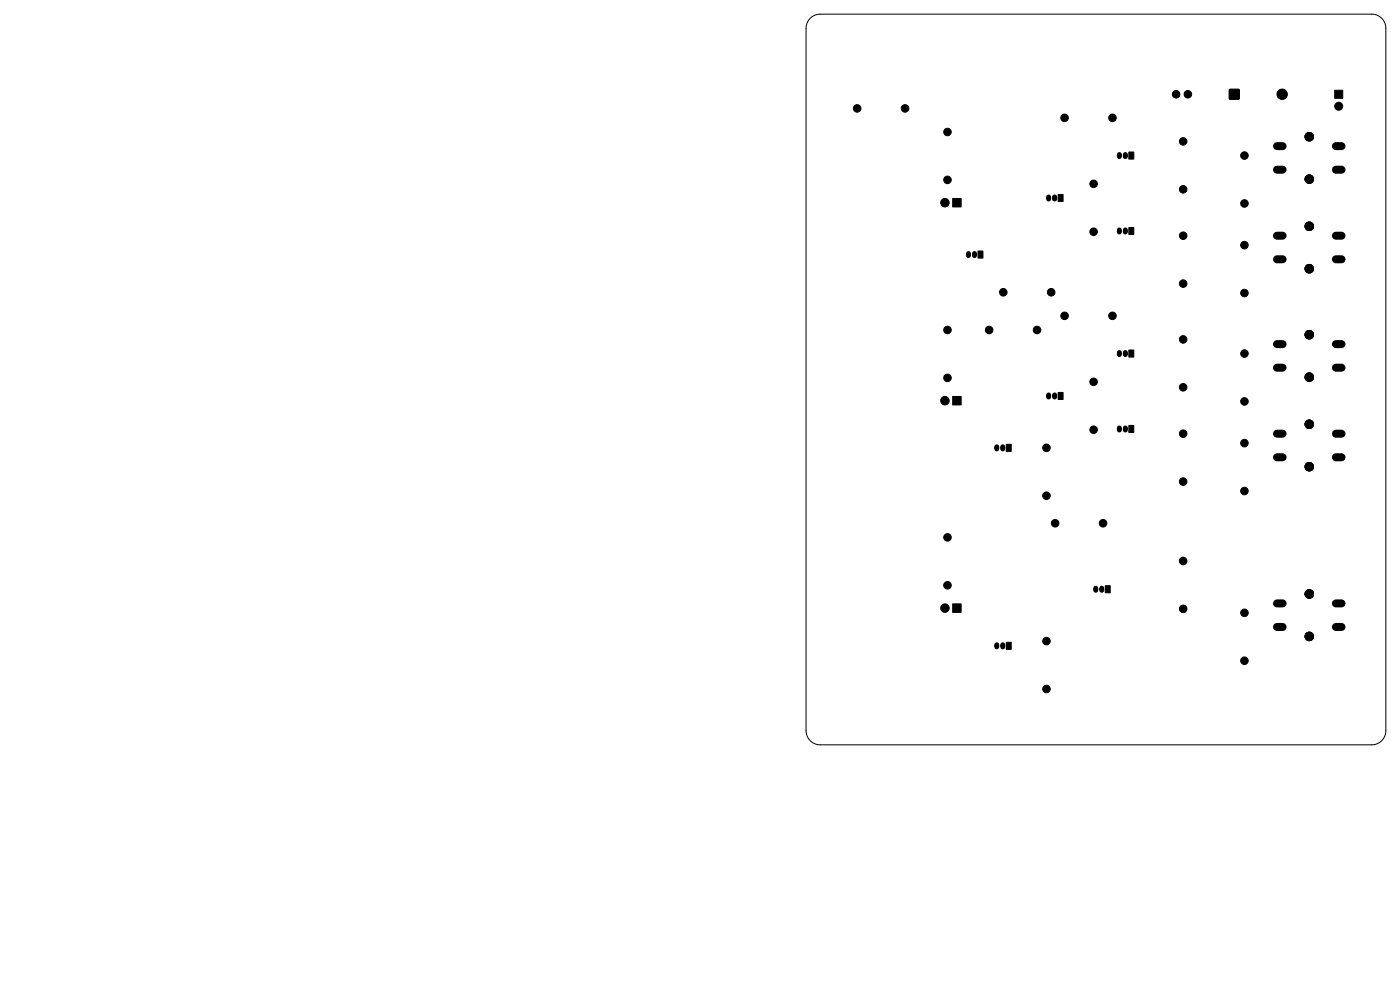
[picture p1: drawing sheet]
<svg xmlns="http://www.w3.org/2000/svg" width="297mm" height="210mm" viewBox="0 0 297 210" stroke-linecap="round" stroke-linejoin="round" font-family="sans-serif">
<g fill="#000" stroke="#000" stroke-width=".21">
<path d="M239.5 32.3h1v1.5h-1zM260.8 19h2.1v2h-2.1zM283.2 19.2h1.7v1.7h-1.7zM202.1 42.1h1.8v1.8h-1.8zM207.5 53.3h1v1.5h-1zM224.5 41.3h1v1.5h-1zM239.5 48.3h1v1.5h-1zM239.5 74.3h1v1.5h-1zM202.1 84.1h1.8v1.8h-1.8zM213.5 94.3h1v1.5h-1zM224.5 83.3h1v1.5h-1zM239.5 90.3h1v1.5h-1z"/>
<path d="M202.1 128.1h1.8v1.8h-1.8zM213.5 136.3h1v1.5h-1zM234.5 124.3h1v1.5h-1z"/>
<circle cx="249.5" cy="20" r=".4"/>
<circle cx="249.5" cy="20" r=".8"/>
<circle cx="252" cy="20" r=".8"/>
<circle cx="252" cy="20" r=".4"/>
<circle cx="272" cy="20" r="1.1"/>
<circle cx="181.8" cy="23" r=".4"/>
<circle cx="181.8" cy="23" r=".8"/>
<circle cx="192" cy="23" r=".4"/>
<circle cx="192" cy="23" r=".8"/>
<circle cx="201" cy="38.2" r=".4"/>
<circle cx="201" cy="28" r=".4"/>
<circle cx="201" cy="28" r=".8"/>
<circle cx="201" cy="38.2" r=".8"/>
<circle cx="225.8" cy="25" r=".8"/>
<circle cx="225.8" cy="25" r=".4"/>
<circle cx="232" cy="39" r=".8"/>
<circle cx="232" cy="39" r=".4"/>
<circle cx="236" cy="25" r=".8"/>
<circle cx="236" cy="25" r=".4"/>
<circle cx="237.5" cy="33" r=".38"/>
<circle cx="238.7" cy="33" r=".38"/>
<circle cx="240" cy="33" r=".38"/>
<circle cx="251" cy="30" r=".8"/>
<circle cx="251" cy="30" r=".4"/>
<circle cx="261.8" cy="20" r=".55"/>
<circle cx="264" cy="33" r=".4"/>
<circle cx="264" cy="33" r=".8"/>
<circle cx="271.5" cy="31" r=".6"/>
<circle cx="271.5" cy="36" r=".6"/>
<circle cx="272" cy="20" r=".55"/>
<circle cx="277.8" cy="29" r=".9"/>
<circle cx="277.8" cy="38" r=".9"/>
<circle cx="284" cy="22.5" r=".85"/>
<circle cx="284" cy="20" r=".5"/>
<circle cx="284" cy="22.5" r=".5"/>
<circle cx="284" cy="31" r=".6"/>
<circle cx="284" cy="36" r=".6"/>
<circle cx="200.5" cy="43" r=".9"/>
<circle cx="200.5" cy="43" r=".45"/>
<circle cx="203" cy="43" r=".45"/>
<circle cx="205.5" cy="54" r=".37"/>
<circle cx="206.7" cy="54" r=".37"/>
<circle cx="208" cy="54" r=".37"/>
<circle cx="222.5" cy="42" r=".37"/>
<circle cx="223.7" cy="42" r=".37"/>
<circle cx="225" cy="42" r=".37"/>
<circle cx="232" cy="49.2" r=".8"/>
<circle cx="232" cy="49.2" r=".4"/>
<circle cx="237.5" cy="49" r=".38"/>
<circle cx="238.7" cy="49" r=".38"/>
<circle cx="240" cy="49" r=".38"/>
<circle cx="251" cy="40.2" r=".8"/>
<circle cx="251" cy="50" r=".8"/>
<circle cx="251" cy="50" r=".4"/>
<circle cx="251" cy="40.2" r=".4"/>
<circle cx="264" cy="52" r=".4"/>
<circle cx="264" cy="43.2" r=".4"/>
<circle cx="264" cy="52" r=".8"/>
<circle cx="264" cy="43.2" r=".8"/>
<circle cx="271.5" cy="50" r=".6"/>
<circle cx="271.5" cy="55" r=".6"/>
<circle cx="277.8" cy="48" r=".9"/>
<circle cx="277.8" cy="57" r=".9"/>
<circle cx="284" cy="50" r=".6"/>
<circle cx="284" cy="55" r=".6"/>
<circle cx="201" cy="70" r=".4"/>
<circle cx="201" cy="70" r=".8"/>
<circle cx="209.8" cy="70" r=".8"/>
<circle cx="209.8" cy="70" r=".4"/>
<circle cx="212.8" cy="62" r=".8"/>
<circle cx="212.8" cy="62" r=".4"/>
<circle cx="220" cy="70" r=".8"/>
<circle cx="220" cy="70" r=".4"/>
<circle cx="223" cy="62" r=".8"/>
<circle cx="223" cy="62" r=".4"/>
<circle cx="225.8" cy="67" r=".8"/>
<circle cx="225.8" cy="67" r=".4"/>
<circle cx="236" cy="67" r=".8"/>
<circle cx="236" cy="67" r=".4"/>
<circle cx="237.5" cy="75" r=".38"/>
<circle cx="238.7" cy="75" r=".38"/>
<circle cx="240" cy="75" r=".38"/>
<circle cx="251" cy="72" r=".8"/>
<circle cx="251" cy="60.2" r=".8"/>
<circle cx="251" cy="60.2" r=".4"/>
<circle cx="251" cy="72" r=".4"/>
<circle cx="264" cy="75" r=".4"/>
<circle cx="264" cy="62.2" r=".4"/>
<circle cx="264" cy="62.2" r=".8"/>
<circle cx="264" cy="75" r=".8"/>
<circle cx="271.5" cy="78" r=".6"/>
<circle cx="271.5" cy="73" r=".6"/>
<circle cx="277.8" cy="80" r=".9"/>
<circle cx="277.8" cy="71" r=".9"/>
<circle cx="284" cy="73" r=".6"/>
<circle cx="284" cy="78" r=".6"/>
<circle cx="200.5" cy="85" r=".9"/>
<circle cx="200.5" cy="85" r=".45"/>
<circle cx="201" cy="80.2" r=".4"/>
<circle cx="201" cy="80.2" r=".8"/>
<circle cx="203" cy="85" r=".45"/>
<circle cx="211.5" cy="95" r=".37"/>
<circle cx="212.7" cy="95" r=".37"/>
<circle cx="214" cy="95" r=".37"/>
<circle cx="222" cy="95" r=".8"/>
<circle cx="222" cy="95" r=".4"/>
<circle cx="222.5" cy="84" r=".37"/>
<circle cx="223.7" cy="84" r=".37"/>
<circle cx="225" cy="84" r=".37"/>
<circle cx="232" cy="81" r=".8"/>
<circle cx="232" cy="91.2" r=".8"/>
<circle cx="232" cy="81" r=".4"/>
<circle cx="232" cy="91.2" r=".4"/>
<circle cx="237.5" cy="91" r=".38"/>
<circle cx="238.7" cy="91" r=".38"/>
<circle cx="240" cy="91" r=".38"/>
<circle cx="251" cy="82.2" r=".8"/>
<circle cx="251" cy="92" r=".8"/>
<circle cx="251" cy="82.2" r=".4"/>
<circle cx="251" cy="92" r=".4"/>
<circle cx="264" cy="85.2" r=".4"/>
<circle cx="264" cy="94" r=".4"/>
<circle cx="264" cy="85.2" r=".8"/>
<circle cx="264" cy="94" r=".8"/>
<circle cx="271.5" cy="92" r=".6"/>
<circle cx="271.5" cy="97" r=".6"/>
<circle cx="277.8" cy="99" r=".9"/>
<circle cx="277.8" cy="90" r=".9"/>
<circle cx="284" cy="92" r=".6"/>
<circle cx="284" cy="97" r=".6"/>
<circle cx="201" cy="114" r=".4"/>
<circle cx="201" cy="114" r=".8"/>
<circle cx="222" cy="105.2" r=".8"/>
<circle cx="222" cy="105.2" r=".4"/>
<circle cx="223.8" cy="111" r=".8"/>
<circle cx="223.8" cy="111" r=".4"/>
<circle cx="234" cy="111" r=".8"/>
<circle cx="234" cy="111" r=".4"/>
<circle cx="251" cy="102.2" r=".8"/>
<circle cx="251" cy="119" r=".8"/>
<circle cx="251" cy="102.2" r=".4"/>
<circle cx="251" cy="119" r=".4"/>
<circle cx="264" cy="104.2" r=".4"/>
<circle cx="264" cy="104.2" r=".8"/>
<circle cx="200.5" cy="129" r=".9"/>
<circle cx="200.5" cy="129" r=".45"/>
<circle cx="201" cy="124.2" r=".4"/>
<circle cx="201" cy="124.2" r=".8"/>
<circle cx="203" cy="129" r=".45"/>
<circle cx="211.5" cy="137" r=".37"/>
<circle cx="212.7" cy="137" r=".37"/>
<circle cx="214" cy="137" r=".37"/>
<circle cx="222" cy="136" r=".8"/>
<circle cx="222" cy="136" r=".4"/>
<circle cx="232.5" cy="125" r=".37"/>
<circle cx="233.7" cy="125" r=".37"/>
<circle cx="235" cy="125" r=".37"/>
<circle cx="251" cy="129.2" r=".8"/>
<circle cx="251" cy="129.2" r=".4"/>
<circle cx="264" cy="130" r=".4"/>
<circle cx="264" cy="130" r=".8"/>
<circle cx="271.5" cy="133" r=".6"/>
<circle cx="271.5" cy="128" r=".6"/>
<circle cx="277.8" cy="135" r=".9"/>
<circle cx="277.8" cy="126" r=".9"/>
<circle cx="284" cy="128" r=".6"/>
<circle cx="284" cy="133" r=".6"/>
<circle cx="222" cy="146.2" r=".8"/>
<circle cx="222" cy="146.2" r=".4"/>
<circle cx="264" cy="140.2" r=".4"/>
<circle cx="264" cy="140.2" r=".8"/>
</g>
<g fill="none" stroke="#000" stroke-width="1.7">
<path d="M270.9 31h1.2M270.9 36h1.2M283.4 31h1.2M283.4 36h1.2M270.9 50h1.2M270.9 55h1.2M283.4 50h1.2M283.4 55h1.2M270.9 73h1.2M270.9 78h1.2M283.4 73h1.2M283.4 78h1.2"/>
<path d="M270.9 92h1.2M270.9 97h1.2M283.4 92h1.2M283.4 97h1.2M270.9 128h1.2M270.9 133h1.2M283.4 128h1.2M283.4 133h1.2"/>
</g>
<g fill="none" stroke="#000" stroke-width="1.1">
<path d="M237.5 32.8v.4M238.7 32.8v.4M205.5 53.8v.4M206.7 53.8v.4M222.5 41.8v.4M223.7 41.8v.4M237.5 48.8v.4M238.7 48.8v.4M237.5 74.8v.4M238.7 74.8v.4M211.5 94.8v.4M212.7 94.8v.4"/>
<path d="M222.5 83.8v.4M223.7 83.8v.4M237.5 90.8v.4M238.7 90.8v.4M211.5 136.8v.4M212.7 136.8v.4M232.5 124.8v.4M233.7 124.8v.4"/>
</g>
<path d="M171.9 3.9a3 3 0 0 1 2.1-.9h117a3 3 0 0 1 3 3v149a3 3 0 0 1-3 3h-117a3 3 0 0 1-3-3v-149a3 3 0 0 1 .9-2.1z" fill="none" stroke="#000" stroke-width=".21"/>
</svg>
